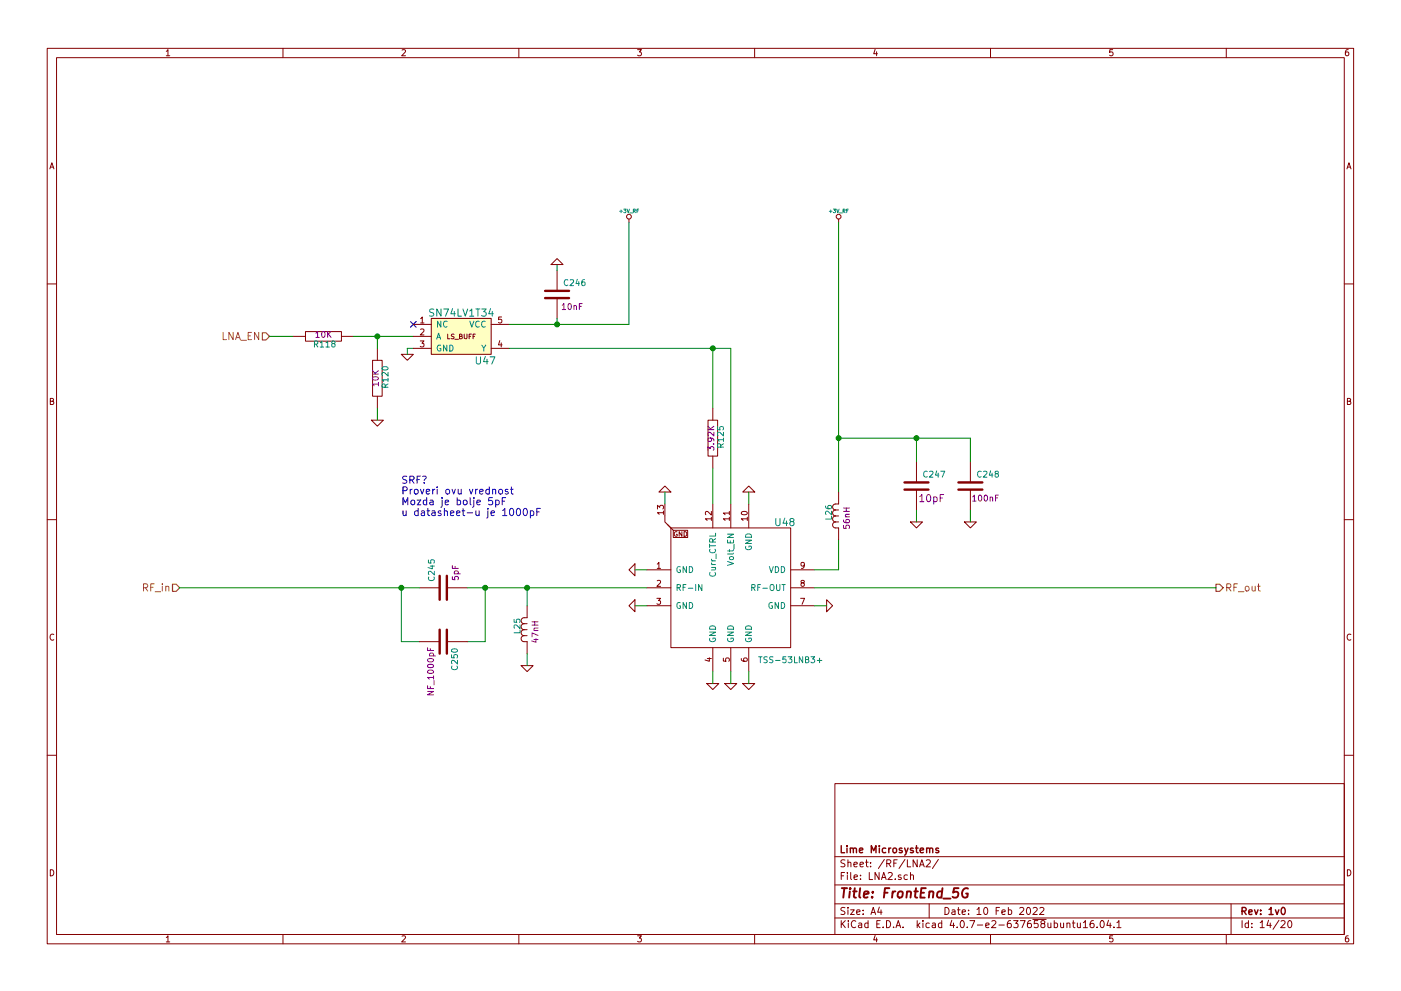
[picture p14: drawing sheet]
EESchema Schematic File Version 2
LIBS:FrontEnd_5G-rescue
LIBS:device
LIBS:conn
LIBS:linear
LIBS:regul
LIBS:74xx
LIBS:cmos4000
LIBS:adc-dac
LIBS:memory
LIBS:xilinx
LIBS:microcontrollers
LIBS:dsp
LIBS:microchip
LIBS:analog_switches
LIBS:motorola
LIBS:texas
LIBS:intel
LIBS:audio
LIBS:interface
LIBS:digital-audio
LIBS:philips
LIBS:display
LIBS:cypress
LIBS:siliconi
LIBS:opto
LIBS:contrib
LIBS:valves
LIBS:ADM7155_Addon-cache
LIBS:LimeMicroBGD_Library
LIBS:power
LIBS:transistors
LIBS:FrontEnd_5G-cache
EELAYER 25 0
EELAYER END
$Descr A4 11693 8268
encoding utf-8
Sheet 14 20
Title "FrontEnd_5G"
Date "10 Feb 2022"
Rev "1v0"
Comp "Lime Microsystems"
Comment1 ""
Comment2 ""
Comment3 ""
Comment4 ""
$EndDescr
Text HLabel 1500 4900 0    60   Input ~ 0
RF_in
Text HLabel 10150 4900 2    60   Output ~ 0
RF_out
Text HLabel 2250 2800 0    60   Input ~ 0
LNA_EN
$Comp
L TSS-53LNB3+ U48
U 1 1
P 6100 4900
F 0 "U48" H 6550 5450 60  0000 C CNN
F 1 "TSS-53LNB3+" H 6600 4300 50  0000 C CNN
F 2 "TSS-53LNB3+" H 6100 5750 60  0001 C CNN
F 3 "" H 6200 5200 60  0000 C CNN
F 4 "Mouser" H 6100 6350 60  0001 C CNN "Vendor"
F 5 "139-TSS-53LNB3" H 6100 6250 60  0001 C CNN "Vendor Part Number"
F 6 "Mini-Circuits" H 6100 6150 60  0001 C CNN "Manufacturer"
F 7 "TSS-53LNB3+" H 6100 6050 60  0001 C CNN "Manufacturer Part Number"
F 8 "RF Amplifier MMIC AMPLIFIER WITH BYPASS" H 6100 5950 60  0001 C CNN "Description"
F 9 "TSS-53LNB3+" H 6100 5850 60  0001 C CNN "Component Value"
	1    6100 4900
	1    0    0    -1  
$EndComp
$Comp
L +3V_RF #PWR01266
U 1 1
P 7000 1850
F 0 "#PWR01266" H 7000 1900 20  0001 C CNN
F 1 "+3V_RF" H 7000 1950 30  0000 C CNN
F 2 "" H 7000 1850 60  0000 C CNN
F 3 "" H 7000 1850 60  0000 C CNN
	1    7000 1850
	1    0    0    -1  
$EndComp
Wire Wire Line
	7000 1850 7000 4100
Wire Wire Line
	7000 4500 7000 4750
Wire Wire Line
	7000 4750 6800 4750
$Comp
L 10pF_0402 C247
U 1 1
P 7650 4050
F 0 "C247" H 7700 4150 50  0000 L CNN
F 1 "10pF_0402" H 7850 4100 50  0001 L CNN
F 2 "SMD0402" H 7600 4050 60  0001 C CNN
F 3 "" H 7650 4050 60  0000 C CNN
F 4 "Digi-Key" H 7800 4250 60  0001 C CNN "Vendor"
F 5 "311-1014-1-ND" H 7900 4350 60  0001 C CNN "Vendor Part Number"
F 6 "Yageo" H 8000 4450 60  0001 C CNN "Manufacturer"
F 7 "CC0402JRNPO9BN100" H 8100 4550 60  0001 C CNN "Manufacturer Part Number"
F 8 "CAP, CER, 10PF, 50V, 5%, NPO, 0402," H 8200 4650 60  0001 C CNN "Description"
F 9 "10pF" H 7775 3950 60  0000 C CNN "Component Value"
	1    7650 4050
	1    0    0    -1  
$EndComp
$Comp
L 100nF_0402_GRM155R71C104KA88J C248
U 1 1
P 8100 4050
F 0 "C248" H 8150 4150 50  0000 L CNN
F 1 "100nF_0402_GRM155R71C104KA88J" H 7550 4500 50  0001 L CNN
F 2 "SMD0402" H 8100 4400 60  0001 C CNN
F 3 "" H 8100 4050 60  0000 C CNN
F 4 "Mouser" H 8100 5000 60  0001 C CNN "Vendor"
F 5 "81-GRM155R71C104KA8J" H 8150 4900 60  0001 C CNN "Vendor Part Number"
F 6 "Murata Electronics" H 8100 4800 60  0001 C CNN "Manufacturer"
F 7 "GRM155R71C104KA88J" H 8150 4700 60  0001 C CNN "Manufacturer Part Number"
F 8 "Multilayer Ceramic Capacitors MLCC - SMD/SMT 0.1uF 16 volts 10%" H 8050 4600 60  0001 C CNN "Description"
F 9 "100nF" H 8225 3950 50  0000 C CNN "Component Value"
	1    8100 4050
	1    0    0    -1  
$EndComp
$Comp
L GND #PWR01267
U 1 1
P 7650 4350
F 0 "#PWR01267" H 7650 4350 30  0001 C CNN
F 1 "GND" H 7650 4280 30  0001 C CNN
F 2 "~" H 7650 4350 60  0000 C CNN
F 3 "~" H 7650 4350 60  0000 C CNN
	1    7650 4350
	1    0    0    -1  
$EndComp
$Comp
L GND #PWR01268
U 1 1
P 8100 4350
F 0 "#PWR01268" H 8100 4350 30  0001 C CNN
F 1 "GND" H 8100 4280 30  0001 C CNN
F 2 "~" H 8100 4350 60  0000 C CNN
F 3 "~" H 8100 4350 60  0000 C CNN
	1    8100 4350
	1    0    0    -1  
$EndComp
Wire Wire Line
	7650 4350 7650 4250
Wire Wire Line
	8100 4350 8100 4250
Wire Wire Line
	7650 3850 7650 3650
Wire Wire Line
	7000 3650 8100 3650
Connection ~ 7000 3650
Wire Wire Line
	8100 3650 8100 3850
Connection ~ 7650 3650
$Comp
L GND #PWR01269
U 1 1
P 6900 5050
F 0 "#PWR01269" H 6900 5050 30  0001 C CNN
F 1 "GND" H 6900 4980 30  0001 C CNN
F 2 "~" H 6900 5050 60  0000 C CNN
F 3 "~" H 6900 5050 60  0000 C CNN
	1    6900 5050
	0    -1   -1   0   
$EndComp
Wire Wire Line
	6900 5050 6800 5050
$Comp
L GND #PWR01270
U 1 1
P 5300 4750
F 0 "#PWR01270" H 5300 4750 30  0001 C CNN
F 1 "GND" H 5300 4680 30  0001 C CNN
F 2 "~" H 5300 4750 60  0000 C CNN
F 3 "~" H 5300 4750 60  0000 C CNN
	1    5300 4750
	0    1    1    0   
$EndComp
$Comp
L GND #PWR01271
U 1 1
P 5300 5050
F 0 "#PWR01271" H 5300 5050 30  0001 C CNN
F 1 "GND" H 5300 4980 30  0001 C CNN
F 2 "~" H 5300 5050 60  0000 C CNN
F 3 "~" H 5300 5050 60  0000 C CNN
	1    5300 5050
	0    1    1    0   
$EndComp
Wire Wire Line
	5300 5050 5400 5050
Wire Wire Line
	5400 4750 5300 4750
Text Notes 3350 4300 0    60   ~ 0
SRF?\nProveri ovu vrednost\nMozda je bolje 5pF\nu datasheet-u je 1000pF\n
$Comp
L 5pF_0402_CBR04C509C5GAC C245
U 1 1
P 3700 4900
F 0 "C245" H 3750 5000 50  0000 L CNN
F 1 "5pF_0402_CBR04C509C5GAC" H 3700 5600 61  0001 C CNN
F 2 "SMD0402" H 3700 5500 61  0001 C CNN
F 3 "" H 3750 5000 60  0000 C CNN
F 4 "Mouser" H 3700 6100 60  0001 C CNN "Vendor"
F 5 "80-CBR04C509C5G" H 3700 6000 60  0001 C CNN "Vendor Part Number"
F 6 "KEMET" H 3700 5900 60  0001 C CNN "Manufacturer"
F 7 "CBR04C509C5GAC" H 3700 5800 60  0001 C CNN "Manufacturer Part Number"
F 8 "Multilayer Ceramic Capacitors MLCC - SMD/SMT 50V 5pF C0G 0402 0.25pF" H 3700 5700 60  0001 C CNN "Description"
F 9 "5pF" H 3825 4800 50  0000 C CNN "Component Value"
	1    3700 4900
	0    -1   -1   0   
$EndComp
Wire Wire Line
	1500 4900 3500 4900
Wire Wire Line
	3900 4900 5400 4900
Wire Wire Line
	6800 4900 10150 4900
$Comp
L GND #PWR01272
U 1 1
P 5950 5700
F 0 "#PWR01272" H 5950 5700 30  0001 C CNN
F 1 "GND" H 5950 5630 30  0001 C CNN
F 2 "~" H 5950 5700 60  0000 C CNN
F 3 "~" H 5950 5700 60  0000 C CNN
	1    5950 5700
	1    0    0    -1  
$EndComp
$Comp
L GND #PWR01273
U 1 1
P 6100 5700
F 0 "#PWR01273" H 6100 5700 30  0001 C CNN
F 1 "GND" H 6100 5630 30  0001 C CNN
F 2 "~" H 6100 5700 60  0000 C CNN
F 3 "~" H 6100 5700 60  0000 C CNN
	1    6100 5700
	1    0    0    -1  
$EndComp
$Comp
L GND #PWR01274
U 1 1
P 6250 5700
F 0 "#PWR01274" H 6250 5700 30  0001 C CNN
F 1 "GND" H 6250 5630 30  0001 C CNN
F 2 "~" H 6250 5700 60  0000 C CNN
F 3 "~" H 6250 5700 60  0000 C CNN
	1    6250 5700
	1    0    0    -1  
$EndComp
Wire Wire Line
	6250 5700 6250 5600
Wire Wire Line
	6100 5700 6100 5600
Wire Wire Line
	5950 5700 5950 5600
$Comp
L GND #PWR01275
U 1 1
P 5550 4100
F 0 "#PWR01275" H 5550 4100 30  0001 C CNN
F 1 "GND" H 5550 4030 30  0001 C CNN
F 2 "~" H 5550 4100 60  0000 C CNN
F 3 "~" H 5550 4100 60  0000 C CNN
	1    5550 4100
	-1   0    0    1   
$EndComp
Wire Wire Line
	5550 4100 5550 4200
$Comp
L GND #PWR01276
U 1 1
P 6250 4100
F 0 "#PWR01276" H 6250 4100 30  0001 C CNN
F 1 "GND" H 6250 4030 30  0001 C CNN
F 2 "~" H 6250 4100 60  0000 C CNN
F 3 "~" H 6250 4100 60  0000 C CNN
	1    6250 4100
	-1   0    0    1   
$EndComp
Wire Wire Line
	6250 4100 6250 4200
$Comp
L 47nH_0402_LQW04AN47NH20D L25
U 1 1
P 4400 5250
F 0 "L25" V 4315 5280 50  0000 C CNN
F 1 "47nH_0402_LQW04AN47NH20D" H 4400 5800 61  0001 C CNN
F 2 "SMD0402" H 4400 5700 60  0001 C CNN
F 3 "" H 4400 5250 60  0000 C CNN
F 4 "Mouser" H 4400 6300 60  0001 C CNN "Vendor"
F 5 "81-LQW04AN47NH20D" H 4400 6200 60  0001 C CNN "Vendor Part Number"
F 6 "Murata" H 4400 6100 60  0001 C CNN "Manufacturer"
F 7 "LQW04AN47NH20D" H 4400 6000 60  0001 C CNN "Manufacturer Part Number"
F 8 "Fixed Inductors Fixed IND 47nH 140mA NONAUTO" H 4350 5900 60  0001 C CNN "Description"
F 9 "47nH" V 4465 5230 50  0000 C CNN "Component Value"
	1    4400 5250
	1    0    0    -1  
$EndComp
$Comp
L GND #PWR01277
U 1 1
P 4400 5550
F 0 "#PWR01277" H 4400 5550 30  0001 C CNN
F 1 "GND" H 4400 5480 30  0001 C CNN
F 2 "~" H 4400 5550 60  0000 C CNN
F 3 "~" H 4400 5550 60  0000 C CNN
	1    4400 5550
	1    0    0    -1  
$EndComp
Wire Wire Line
	4400 5550 4400 5450
Wire Wire Line
	4400 5050 4400 4900
Connection ~ 4400 4900
$Comp
L 3.92K_0402_CRCW04023K92FKEDC R125
U 1 1
P 5950 3650
F 0 "R125" H 5940 3720 50  0000 C CNN
F 1 "3.92K_0402_CRCW04023K92FKEDC" H 5950 3900 61  0001 C CNN
F 2 "SMD0402" H 5950 4000 60  0001 C CNN
F 3 "" V 5950 3650 60  0000 C CNN
F 4 "Mouser" H 5950 4500 60  0001 C CNN "Vendor"
F 5 "71-CRCW04023K92FKEDC" H 5950 4400 60  0001 C CNN "Vendor Part Number"
F 6 "Vishay Dale" H 5950 4300 60  0001 C CNN "Manufacturer"
F 7 "CRCW04023K92FKEDC" H 5950 4200 60  0001 C CNN "Manufacturer Part Number"
F 8 "Thick Film Resistors - SMD 1/16W 3.92Kohms 1% Commercial Use" H 5950 4100 60  0001 C CNN "Description"
F 9 "3.92K" H 5950 3640 50  0000 C CNN "Component Value"
	1    5950 3650
	0    1    1    0   
$EndComp
Wire Wire Line
	5950 4200 5950 3900
Wire Wire Line
	4250 2900 6100 2900
Wire Wire Line
	6100 2900 6100 4200
Wire Wire Line
	5950 3400 5950 2900
Connection ~ 5950 2900
$Comp
L GND-RESCUE-LMS8001_AppPCB #PWR01278
U 1 1
P 3400 2950
F 0 "#PWR01278" H 3400 3000 30  0001 C CNN
F 1 "GND" H 3400 2880 30  0001 C CNN
F 2 "" H 3400 2950 60  0000 C CNN
F 3 "" H 3400 2950 60  0000 C CNN
	1    3400 2950
	1    0    0    -1  
$EndComp
NoConn ~ 3450 2700
$Comp
L 10nF_0402 C246
U 1 1
P 4650 2450
F 0 "C246" H 4700 2550 50  0000 L CNN
F 1 "10nF_0402" H 4450 2850 50  0001 L CNN
F 2 "SMD0402" H 4650 2750 60  0001 C CNN
F 3 "" H 4650 2450 60  0000 C CNN
F 4 "DigiKey" H 4650 3250 60  0001 C CNN "Vendor"
F 5 "311-1045-1-ND" H 4700 3350 60  0001 C CNN "Vendor Part Number"
F 6 "Yageo" H 4650 3150 60  0001 C CNN "Manufacturer"
F 7 "CC0402ZRY5V7BB103" H 4700 3050 60  0001 C CNN "Manufacturer Part Number"
F 8 "CAP_CER_10000PF_16V_Y5V_0402" H 4700 2950 60  0001 C CNN "Description"
F 9 "10nF" H 4775 2350 50  0000 C CNN "Component Value"
	1    4650 2450
	1    0    0    -1  
$EndComp
$Comp
L GND-RESCUE-LMS8001_AppPCB #PWR01279
U 1 1
P 4650 2200
F 0 "#PWR01279" H 4650 2250 30  0001 C CNN
F 1 "GND" H 4650 2130 30  0001 C CNN
F 2 "" H 4650 2200 60  0000 C CNN
F 3 "" H 4650 2200 60  0000 C CNN
	1    4650 2200
	1    0    0    1   
$EndComp
Wire Wire Line
	4650 2250 4650 2200
Wire Wire Line
	4650 2650 4650 2700
Wire Wire Line
	4250 2700 5250 2700
Connection ~ 4650 2700
Wire Wire Line
	3400 2950 3400 2900
Wire Wire Line
	3400 2900 3450 2900
$Comp
L +3V_RF #PWR01280
U 1 1
P 5250 1850
F 0 "#PWR01280" H 5250 1900 20  0001 C CNN
F 1 "+3V_RF" H 5250 1950 30  0000 C CNN
F 2 "" H 5250 1850 60  0000 C CNN
F 3 "" H 5250 1850 60  0000 C CNN
	1    5250 1850
	1    0    0    -1  
$EndComp
Wire Wire Line
	5250 2700 5250 1850
Wire Wire Line
	2250 2800 2450 2800
$Comp
L 10K_0402 R118
U 1 1
P 2700 2800
F 0 "R118" H 2690 2870 50  0000 C CNN
F 1 "10K_0402" H 2700 2950 50  0001 C CNN
F 2 "SMD0402" H 2700 3050 60  0001 C CNN
F 3 "" V 2700 2800 60  0000 C CNN
F 4 "Digi-Key" H 2700 3450 60  0001 C CNN "Vendor"
F 5 "-" H 2700 3550 60  0001 C CNN "Vendor Part Number"
F 6 "-" H 2700 3350 60  0001 C CNN "Manufacturer"
F 7 "-" H 2700 3250 60  0001 C CNN "Manufacturer Part Number"
F 8 "-" H 2700 3150 60  0001 C CNN "Description"
F 9 "10K" H 2700 2790 50  0000 C CNN "Component Value"
	1    2700 2800
	-1   0    0    1   
$EndComp
$Comp
L 10K_0402 R120
U 1 1
P 3150 3150
F 0 "R120" H 3140 3220 50  0000 C CNN
F 1 "10K_0402" H 3150 3300 50  0001 C CNN
F 2 "SMD0402" H 3150 3400 60  0001 C CNN
F 3 "" V 3150 3150 60  0000 C CNN
F 4 "Digi-Key" H 3150 3800 60  0001 C CNN "Vendor"
F 5 "-" H 3150 3900 60  0001 C CNN "Vendor Part Number"
F 6 "-" H 3150 3700 60  0001 C CNN "Manufacturer"
F 7 "-" H 3150 3600 60  0001 C CNN "Manufacturer Part Number"
F 8 "-" H 3150 3500 60  0001 C CNN "Description"
F 9 "10K" H 3150 3140 50  0000 C CNN "Component Value"
	1    3150 3150
	0    1    1    0   
$EndComp
$Comp
L GND-RESCUE-LMS8001_AppPCB #PWR01281
U 1 1
P 3150 3500
F 0 "#PWR01281" H 3150 3550 30  0001 C CNN
F 1 "GND" H 3150 3430 30  0001 C CNN
F 2 "" H 3150 3500 60  0000 C CNN
F 3 "" H 3150 3500 60  0000 C CNN
	1    3150 3500
	1    0    0    -1  
$EndComp
Wire Wire Line
	3150 3500 3150 3400
Wire Wire Line
	2950 2800 3450 2800
Wire Wire Line
	3150 2900 3150 2800
Connection ~ 3150 2800
$Comp
L SN74LV1T34 U47
U 1 1
P 3850 2800
F 0 "U47" H 4050 2600 60  0000 C CNN
F 1 "SN74LV1T34" H 3850 3000 60  0000 C CNN
F 2 "SN74LV1T34" H 3900 3400 60  0001 C CNN
F 3 "" H 3650 2800 60  0000 C CNN
F 4 "Mouser" H 3900 3925 60  0001 C CNN "Vendor"
F 5 "595-SN74LV1T34DCKRG4" H 3900 3825 60  0001 C CNN "Vendor Part Number"
F 6 "SN74LV1T34DCKRG4" H 3900 3625 60  0001 C CNN "Manufacturer"
F 7 "Texas Instruments" H 3900 3725 60  0001 C CNN "Manufacturer Part Number"
F 8 "Translation - Voltage Levels Single Power Supply BUFFER Logic Level Shifter" H 3900 3525 60  0001 C CNN "Description"
F 9 "BUFF_SN74LV1T34" H 3800 3250 60  0001 C CNN "Component Value"
	1    3850 2800
	1    0    0    -1  
$EndComp
$Comp
L 56nH_0402_LQW15AW56NJ80D L26
U 1 1
P 7000 4300
F 0 "L26" V 6915 4330 50  0000 C CNN
F 1 "56nH_0402_LQW15AW56NJ80D" H 7000 4850 61  0001 C CNN
F 2 "SMD0402" H 7000 4750 60  0001 C CNN
F 3 "" H 7000 4300 60  0000 C CNN
F 4 "Mouser" H 7000 5350 60  0001 C CNN "Vendor"
F 5 "81-LQW15AW56NJ80D" H 7000 5250 60  0001 C CNN "Vendor Part Number"
F 6 "Murata" H 7000 5150 60  0001 C CNN "Manufacturer"
F 7 "LQW15AW56NJ80D" H 7000 5050 60  0001 C CNN "Manufacturer Part Number"
F 8 "Fixed Inductors Fixed IND 56nH 480mA NONAUTO" H 6950 4950 60  0001 C CNN "Description"
F 9 "56nH" V 7065 4280 50  0000 C CNN "Component Value"
	1    7000 4300
	1    0    0    -1  
$EndComp
Wire Wire Line
	3500 5350 3350 5350
Wire Wire Line
	3350 5350 3350 4900
Connection ~ 3350 4900
Wire Wire Line
	3900 5350 4050 5350
Wire Wire Line
	4050 5350 4050 4900
Connection ~ 4050 4900
$Comp
L NF_1000pF_0402_GCM155R71H102KA37D C250
U 1 1
P 3700 5350
F 0 "C250" H 3750 5450 50  0000 L CNN
F 1 "NF_1000pF_0402_GCM155R71H102KA37D" H 3000 6050 61  0001 L CNN
F 2 "SMD0402" H 3700 5950 60  0001 C CNN
F 3 "" H 3700 5350 60  0000 C CNN
F 4 "Mouser" H 3650 6550 60  0001 C CNN "Vendor"
F 5 "81-GCM155R71H102KA7D" H 3650 6450 60  0001 C CNN "Vendor Part Number"
F 6 "Murata Electronics" H 3700 6350 60  0001 C CNN "Manufacturer"
F 7 "GCM155R71H102KA37D" H 3700 6250 60  0001 C CNN "Manufacturer Part Number"
F 8 "Multilayer Ceramic Capacitors MLCC - SMD/SMT 0402 1000pF 50volts X7R 10%" H 3700 6150 60  0001 C CNN "Description"
F 9 "NF_1000pF" H 3950 5250 50  0000 C CNN "Component Value"
	1    3700 5350
	0    1    1    0   
$EndComp
$EndSCHEMATC
